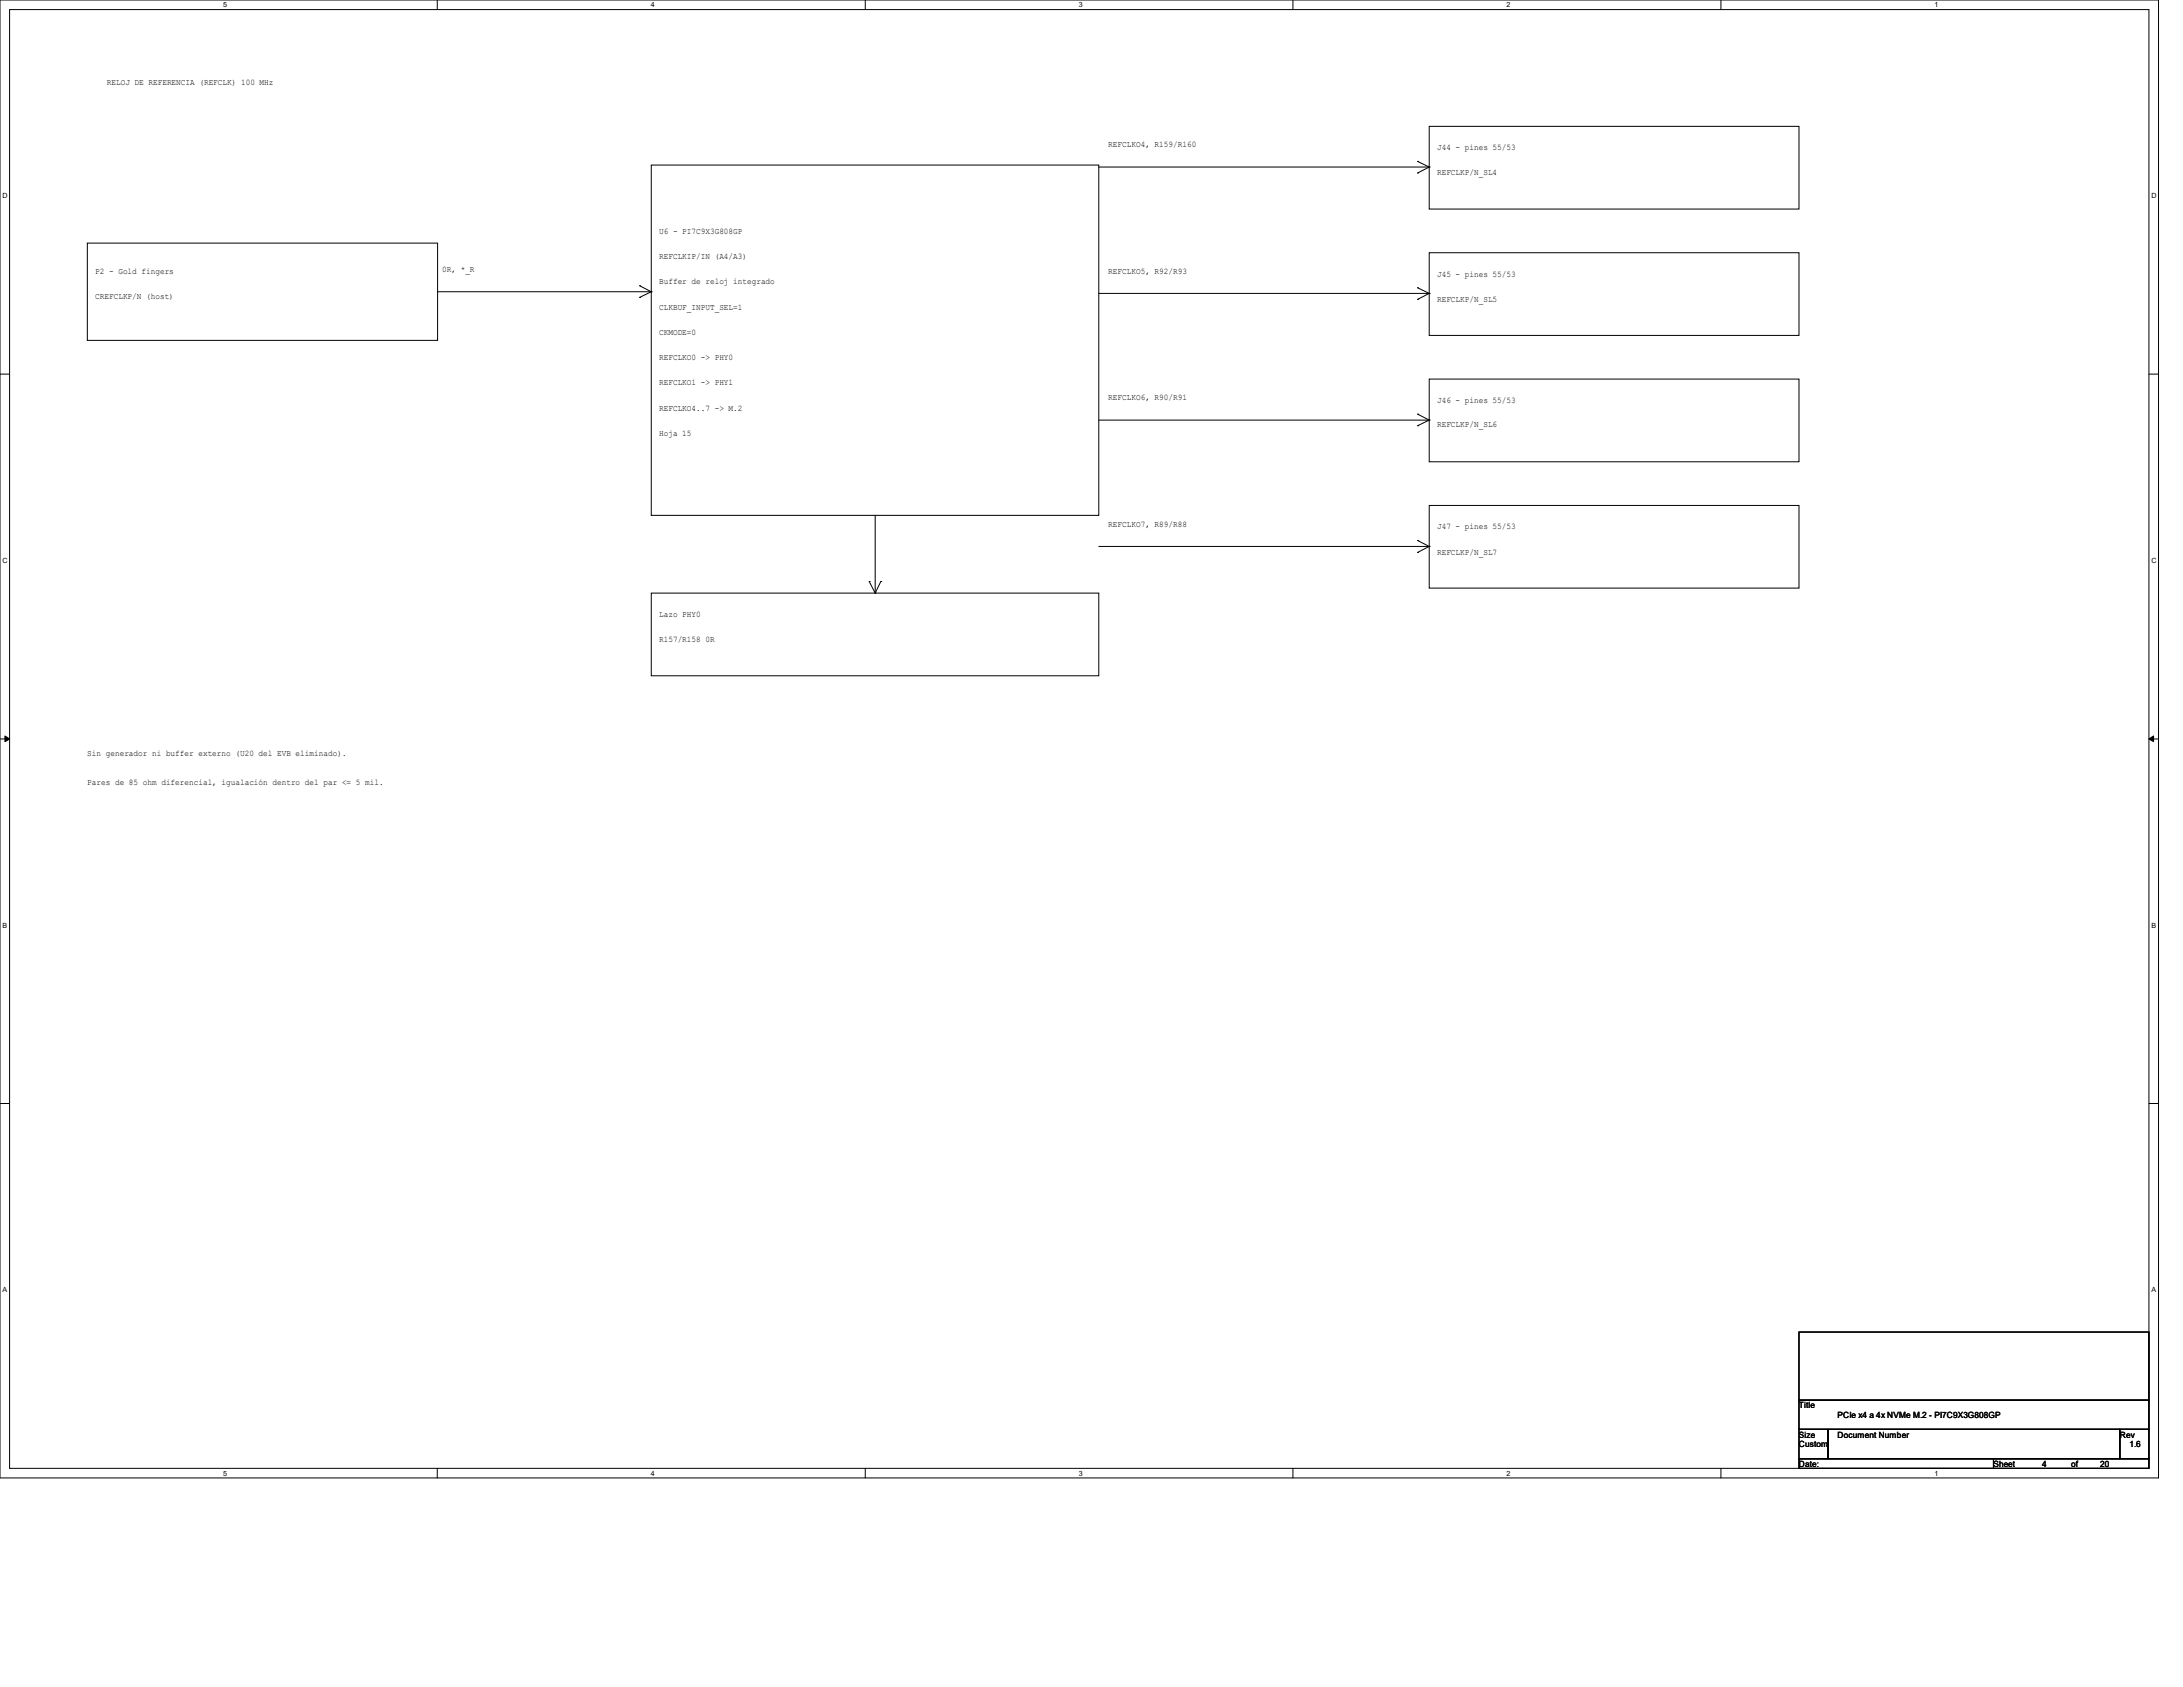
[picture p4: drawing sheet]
<svg xmlns="http://www.w3.org/2000/svg" width="279mm" height="216mm" viewBox="0 0 279 216" stroke-linecap="round" stroke-linejoin="round" font-family="sans-serif">
<defs><g id="words">
<g font-size="1.1">
<text x="13.7" y="10.9">RELOJ DE REFERENCIA (REFCLK) 100 MHz</text>
<text x="141.9" y="18.8">REFCLKO4, R159/R160</text>
<text x="183.9" y="19.2">J44 - pines 55/53</text>
<text x="183.9" y="22.4">REFCLKP/N_SL4</text>
<text x="84.4" y="29.9">U6 - PI7C9X3G808GP</text>
<text x="12.2" y="35">P2 - Gold fingers</text>
<text x="56.6" y="34.8">0R, *_R</text>
<text x="84.4" y="33.1">REFCLKIP/IN (A4/A3)</text>
<text x="141.9" y="35">REFCLKO5, R92/R93</text>
<text x="183.9" y="35.4">J45 - pines 55/53</text>
<text x="12.2" y="38.3">CREFCLKP/N (host)</text>
<text x="84.4" y="36.4">Buffer de reloj integrado</text>
<text x="84.4" y="39.6">CLKBUF_INPUT_SEL=1</text>
<text x="183.9" y="38.6">REFCLKP/N_SL5</text>
<text x="84.4" y="42.8">CKMODE=0</text>
<text x="84.4" y="46.1">REFCLKO0 -&gt; PHY0</text>
<text x="84.4" y="49.3">REFCLKO1 -&gt; PHY1</text>
<text x="84.4" y="52.6">REFCLKO4..7 -&gt; M.2</text>
<text x="141.9" y="51.2">REFCLKO6, R90/R91</text>
<text x="183.9" y="51.6">J46 - pines 55/53</text>
<text x="84.4" y="55.8">Hoja 15</text>
<text x="183.9" y="54.7">REFCLKP/N_SL6</text>
<text x="141.9" y="67.4">REFCLKO7, R89/R88</text>
<text x="183.9" y="67.7">J47 - pines 55/53</text>
<text x="183.9" y="71">REFCLKP/N_SL7</text>
<text x="84.4" y="78.9">Lazo PHY0</text>
<text x="84.4" y="82.2">R157/R158 0R</text>
<text x="11.2" y="96.7">Sin generador ni buffer externo (U20 del EVB eliminado).</text>
<text x="11.2" y="100.5">Pares de 85 ohm diferencial, igualación dentro del par &lt;= 5 mil.</text>
<text x="230.2" y="180.3">Title</text>
<text x="230.2" y="184">Size</text>
<text x="230.2" y="185.2">Custom</text>
<text x="235.2" y="184">Document Number</text>
<text x="235.2" y="181.5">PCIe x4 a 4x NVMe M.2 - PI7C9X3G808GP</text>
<text x="271.3" y="184">Rev</text>
<text x="272.5" y="185.2">1.6</text>
<text x="230.2" y="187.7">Date:</text>
<text x="255.1" y="187.7">Sheet</text>
<text x="261.4" y="187.7">4</text>
<text x="265.1" y="187.7">of</text>
<text x="268.8" y="187.7">20</text>
</g>
<g font-size=".9">
<text x="28.6" y=".9">5</text>
<text x="83.3" y=".9">4</text>
<text x="138.1" y=".9">3</text>
<text x="192.8" y=".9">2</text>
<text x="247.6" y=".9">1</text>
<text x=".3" y="25.4">D</text>
<text x="275.4" y="25.4">D</text>
<text x=".3" y="72">C</text>
<text x="275.4" y="72">C</text>
<text x=".3" y="118.7">B</text>
<text x="275.4" y="118.7">B</text>
<text x=".3" y="165.4">A</text>
<text x="275.4" y="165.4">A</text>
<text x="28.6" y="188.8">5</text>
<text x="83.3" y="188.8">4</text>
<text x="138.1" y="188.8">3</text>
<text x="192.8" y="188.8">2</text>
<text x="247.6" y="188.8">1</text>
</g>
</g></defs>
<path d="M0 0h276.3v189.1h-276.3zM1.2 1.2h273.8v186.7h-273.8z" fill="none" stroke="#000" stroke-width=".13"/>
<g fill="#fff">
<path d="M28.6 .1h.5v1h-.5z"/>
<path d="M28.6 188h.5v1.1h-.5z"/>
</g>
<path d="M56 0v1.2M56 187.9v1.2" fill="none" stroke="#000" stroke-width=".13"/>
<g fill="#fff">
<path d="M83.3 .1h.5v1h-.5z"/>
<path d="M83.3 188h.5v1.1h-.5z"/>
</g>
<path d="M110.7 0v1.2M110.7 187.9v1.2" fill="none" stroke="#000" stroke-width=".13"/>
<g fill="#fff">
<path d="M138.1 .1h.5v1h-.5z"/>
<path d="M138.1 188h.5v1.1h-.5z"/>
</g>
<path d="M165.5 0v1.2M165.5 187.9v1.2" fill="none" stroke="#000" stroke-width=".13"/>
<g fill="#fff">
<path d="M192.8 .1h.5v1h-.5z"/>
<path d="M192.8 188h.5v1.1h-.5z"/>
</g>
<path d="M220.3 0v1.2M220.3 187.9v1.2" fill="none" stroke="#000" stroke-width=".13"/>
<g fill="#fff">
<path d="M247.6 .1h.5v1h-.5z"/>
<path d="M247.6 188h.5v1.1h-.5z"/>
<path d="M.3 24.6h.7v1h-.7z"/>
<path d="M275.4 24.6h.6v1h-.6z"/>
<path d="M.3 71.2h.7v1h-.7z"/>
<path d="M275.4 71.2h.6v1h-.6z"/>
</g>
<path d="M0 47.9h1.2M275 47.9h1.3" fill="none" stroke="#000" stroke-width=".13"/>
<g fill="#fff">
<path d="M.3 117.9h.6v1h-.6z"/>
<path d="M275.4 117.9h.6v1h-.6z"/>
</g>
<path d="M0 94.6h1.2M275 94.6h1.3" fill="none" stroke="#000" stroke-width=".13"/>
<path d="M.6 94.2l.6 .4-.6 .3zM275 94.6l.6-.4v.7z" fill="#000" stroke="#000" stroke-width=".13"/>
<g fill="#fff">
<path d="M.3 164.5h.6v1.1h-.6z"/>
<path d="M275.4 164.5h.5v1.1h-.5z"/>
</g>
<g fill="none" stroke="#000" stroke-width=".13">
<path d="M182.9 16.2h47.4v10.6h-47.4zM11.2 31.1h44.8v12.5h-44.8zM56 37.3h27.4M81.9 36.6h.1M81.9 38.1h.1M81.9 36.6l1.5 .7M83.4 21.1h57.2v44.9h-57.2zM83.4 37.3h.1M83.4 37.3l-1.5 .8M140.6 21.4h42.3M140.6 37.5h42.3M181.4 20.7h.1"/>
<path d="M181.4 22.1h.1M181.4 36.8h.1M181.4 38.3h.1M181.4 20.7l1.5 .7M181.4 36.8l1.5 .7M182.9 32.3h47.4v10.6h-47.4zM182.9 21.4h.1M182.9 37.5h.1M182.9 21.4l-1.5 .7M182.9 37.5l-1.5 .8M140.6 53.8h42.3M181.4 53h.1"/>
<path d="M181.4 54.5h.1M181.4 53l1.5 .8M182.9 48.5h47.4v10.6h-47.4zM182.9 53.8h.1M182.9 53.8l-1.5 .7M83.4 75.9h57.2v10.6h-57.2zM111.3 74.4h.1M111.3 74.4l.7 1.5M112 75.9h.1M112 66v9.9M112.7 74.4h.1M112.7 74.4l-.7 1.5"/>
<path d="M140.6 69.9h42.3M181.4 69.2h.1M181.4 70.7h.1M181.4 69.2l1.5 .7M182.9 64.7h47.4v10.6h-47.4zM182.9 69.9h.1M182.9 69.9l-1.5 .8M0 141.2h1.2M275 141.2h1.3M230.3 170.5h44.7v8.7h-44.7zM230.3 179.2h44.7v3.7h-44.7zM230.3 182.9h3.7v3.8h-3.7z"/>
<path d="M230.3 186.7h24.8v1.2h-24.8zM234 182.9h37.3v3.8h-37.3zM255.1 186.7h19.9v1.2h-19.9zM271.3 182.9h3.7v3.8h-3.7z"/>
</g>
<use href="#words"/>
</svg>
